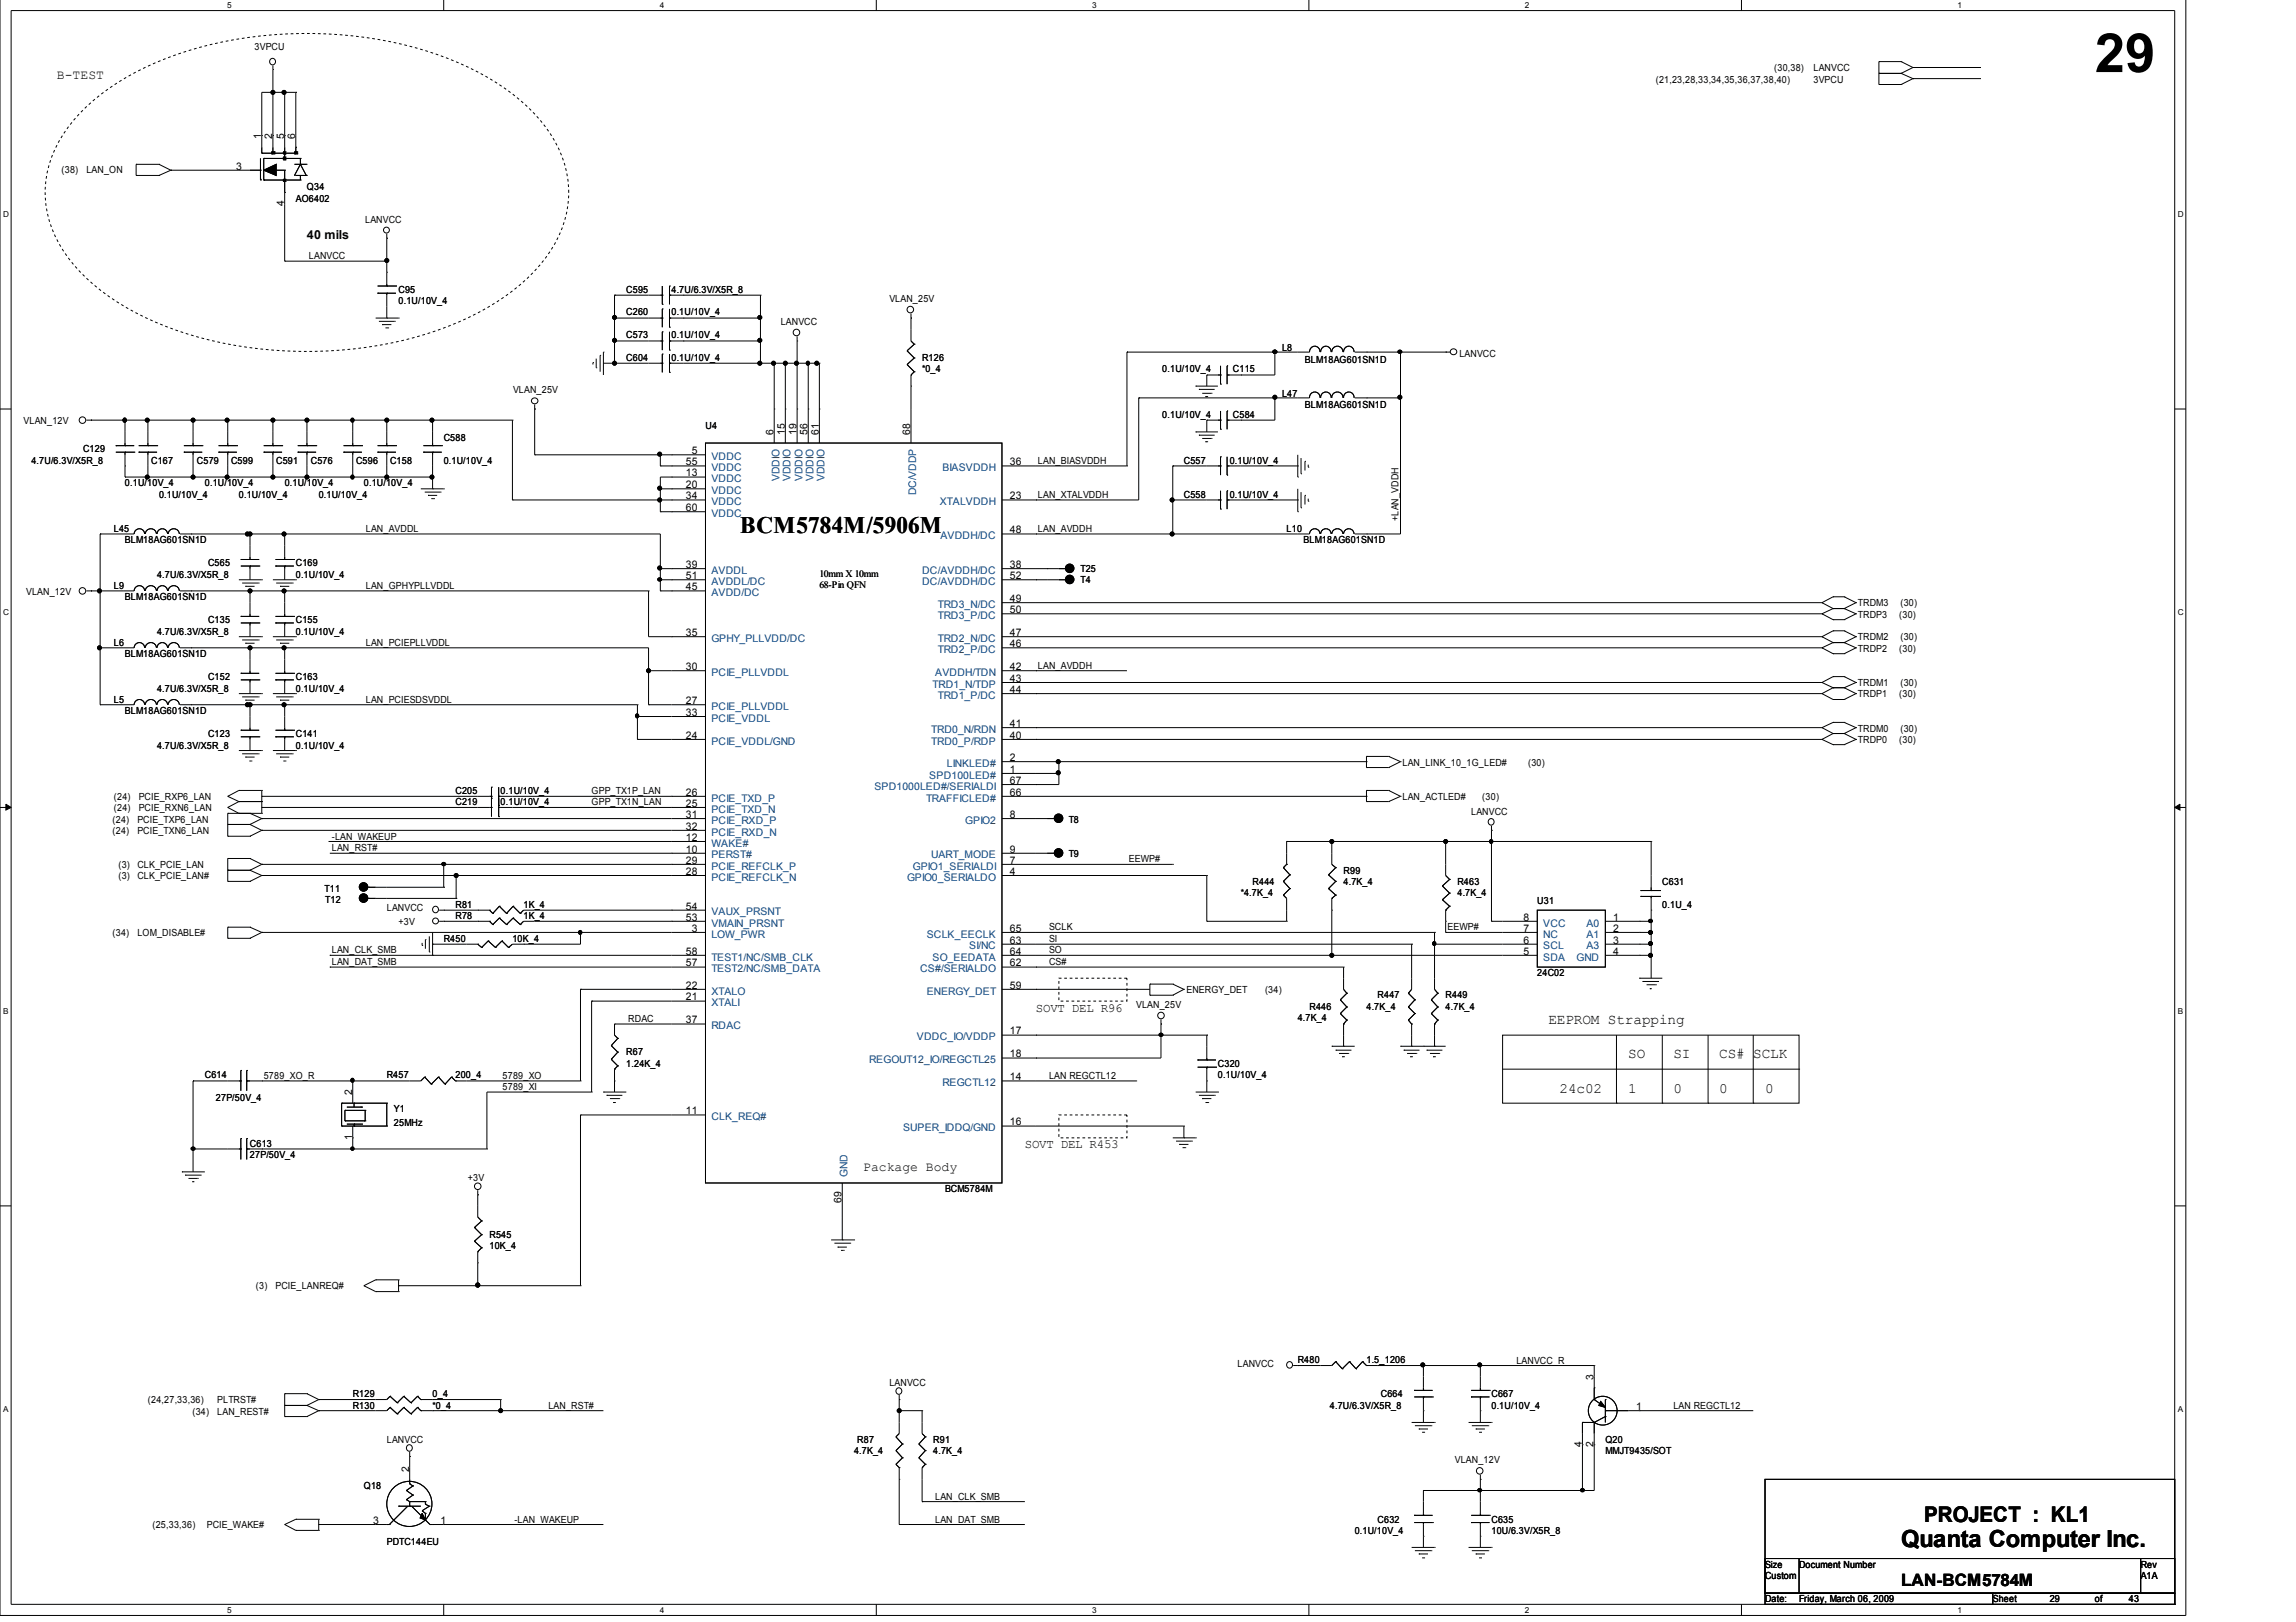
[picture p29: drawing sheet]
<svg xmlns="http://www.w3.org/2000/svg" width="297mm" height="210mm" viewBox="0 0 297 210" stroke-linecap="round" stroke-linejoin="round" font-family="sans-serif">
<defs><g id="words">
<text font-size="7" x="271" y="9.3">29</text>
<g font-size="3">
<text x="95.8" y="69">BCM5784M/5906M</text>
<text x="246" y="200.2">Quanta Computer Inc.</text>
</g>
<text font-size="2.8" x="248.9" y="196.9">PROJECT : KL1</text>
<text font-size="2.2" x="246" y="205.2">LAN-BCM5784M</text>
<g font-size="1.9">
<text x="200.3" y="132.5">EEPROM Strapping</text>
<text x="210.7" y="136.9">SO</text>
<text x="216.5" y="136.9">SI</text>
<text x="222.4" y="136.9">CS#</text>
<text x="226.8" y="136.9">SCLK</text>
<text x="201.8" y="141.4">24c02</text>
<text x="210.7" y="141.4">1</text>
<text x="216.5" y="141.4">0</text>
<text x="222.4" y="141.4">0</text>
<text x="228.3" y="141.4">0</text>
</g>
<g font-size="1.7">
<text x="7.4" y="10.2">B-TEST</text>
<text x="111.7" y="151.6">Package Body</text>
</g>
<g font-size="1.6">
<text x="39.7" y="30.9">40 mils</text>
<text x="134" y="130.9">SOVT DEL R96</text>
<text x="132.6" y="148.6">SOVT DEL R453</text>
</g>
<g font-size="1.4">
<text x="30.6" y="21.9">3</text>
<text x="33.8" y="18" transform="rotate(-90 33.8 18)">1</text>
<text x="35.2" y="18" transform="rotate(-90 35.2 18)">2</text>
<text x="36.7" y="18" transform="rotate(-90 36.7 18)">5</text>
<text x="38.2" y="18" transform="rotate(-90 38.2 18)">6</text>
<text x="36.7" y="26.7" transform="rotate(-90 36.7 26.7)">4</text>
<text x="89.5" y="58.8">5</text>
<text x="100.1" y="56.3" transform="rotate(-90 100.1 56.3)">6</text>
<text x="101.5" y="56.3" transform="rotate(-90 101.5 56.3)">15</text>
<text x="103" y="56.3" transform="rotate(-90 103 56.3)">19</text>
<text x="104.5" y="56.3" transform="rotate(-90 104.5 56.3)">56</text>
<text x="105.9" y="56.3" transform="rotate(-90 105.9 56.3)">61</text>
<text x="117.8" y="56.3" transform="rotate(-90 117.8 56.3)">68</text>
<text x="88.7" y="61.7">13</text>
<text x="88.7" y="63.2">20</text>
<text x="88.7" y="64.6">34</text>
<text x="88.7" y="60.2">55</text>
<text x="130.6" y="60.2">36</text>
<text x="130.6" y="64.6">23</text>
<text x="88.7" y="66.1">60</text>
<text x="130.6" y="69">48</text>
<text x="88.7" y="73.5">39</text>
<text x="88.7" y="74.9">51</text>
<text x="88.7" y="76.4">45</text>
<text x="130.6" y="73.5">38</text>
<text x="130.6" y="74.9">52</text>
<text x="130.6" y="77.9">49</text>
<text x="88.7" y="82.3">35</text>
<text x="130.6" y="83.7">46</text>
<text x="130.6" y="79.3">50</text>
<text x="130.6" y="82.3">47</text>
<text x="88.7" y="86.7">30</text>
<text x="130.6" y="89.7">44</text>
<text x="130.6" y="86.7">42</text>
<text x="130.6" y="88.2">43</text>
<text x="88.7" y="91.1">27</text>
<text x="88.7" y="92.6">33</text>
<text x="88.7" y="95.6">24</text>
<text x="130.6" y="94.1">41</text>
<text x="130.6" y="95.6">40</text>
<text x="130.6" y="98.5">2</text>
<text x="130.6" y="100">1</text>
<text x="130.6" y="101.4">67</text>
<text x="88.7" y="103">26</text>
<text x="88.7" y="104.4">25</text>
<text x="88.7" y="105.8">31</text>
<text x="88.7" y="107.4">32</text>
<text x="130.6" y="103">66</text>
<text x="130.6" y="105.8">8</text>
<text x="88.7" y="108.8">12</text>
<text x="88.7" y="110.3">10</text>
<text x="88.7" y="111.8">29</text>
<text x="88.7" y="113.2">28</text>
<text x="130.6" y="110.3">9</text>
<text x="130.6" y="111.8">7</text>
<text x="130.6" y="113.2">4</text>
<text x="88.7" y="117.7">54</text>
<text x="88.7" y="119.1">53</text>
<text x="197.1" y="119.1">8</text>
<text x="208.7" y="119.1">1</text>
<text x="88.7" y="123.5">58</text>
<text x="88.7" y="125.1">57</text>
<text x="89.5" y="120.6">3</text>
<text x="130.6" y="120.6">65</text>
<text x="130.6" y="122.1">63</text>
<text x="130.6" y="123.5">64</text>
<text x="130.6" y="125.1">62</text>
<text x="197.1" y="123.5">5</text>
<text x="197.1" y="122.1">6</text>
<text x="197.1" y="120.6">7</text>
<text x="208.7" y="120.6">2</text>
<text x="208.7" y="122.1">3</text>
<text x="208.7" y="123.5">4</text>
<text x="88.7" y="127.9">22</text>
<text x="88.7" y="129.5">21</text>
<text x="130.6" y="127.9">59</text>
<text x="88.7" y="132.4">37</text>
<text x="130.6" y="136.8">18</text>
<text x="130.6" y="133.9">17</text>
<text x="45.6" y="141.7" transform="rotate(-90 45.6 141.7)">2</text>
<text x="130.6" y="139.8">14</text>
<text x="45.6" y="147.5" transform="rotate(-90 45.6 147.5)">1</text>
<text x="88.7" y="144.2">11</text>
<text x="130.6" y="145.6">16</text>
<text x="108.9" y="155.6" transform="rotate(-90 108.9 155.6)">69</text>
<text x="206.2" y="178.6" transform="rotate(-90 206.2 178.6)">3</text>
<text x="211.7" y="182.5">1</text>
<text x="52.9" y="190.4" transform="rotate(-90 52.9 190.4)">2</text>
<text x="204.6" y="187.3" transform="rotate(-90 204.6 187.3)">4</text>
<text x="206.2" y="187.3" transform="rotate(-90 206.2 187.3)">2</text>
<text x="48.3" y="197.2">3</text>
<text x="57" y="197.2">1</text>
</g>
<g font-size="1.4" fill="#004080">
<text x="92" y="59.5">VDDC</text>
<text x="92" y="62.4">VDDC</text>
<text x="92" y="63.9">VDDC</text>
<text x="92" y="65.4">VDDC</text>
<text x="92" y="61">VDDC</text>
<text x="100.8" y="62.2" transform="rotate(-90 100.8 62.2)">VDDIO</text>
<text x="102.3" y="62.2" transform="rotate(-90 102.3 62.2)">VDDIO</text>
<text x="103.8" y="62.2" transform="rotate(-90 103.8 62.2)">VDDIO</text>
<text x="105.2" y="62.2" transform="rotate(-90 105.2 62.2)">VDDIO</text>
<text x="106.7" y="62.2" transform="rotate(-90 106.7 62.2)">VDDIO</text>
<text x="118.5" y="64" transform="rotate(-90 118.5 64)">DC/VDDP</text>
<text x="121.6" y="65.4">XTALVDDH</text>
<text x="121.9" y="61">BIASVDDH</text>
<text x="92" y="66.9">VDDC</text>
<text x="121.7" y="69.8">AVDDH/DC</text>
<text x="92" y="74.3">AVDDL</text>
<text x="92" y="75.7">AVDDL/DC</text>
<text x="92" y="77.1">AVDD/DC</text>
<text x="119.3" y="74.3">DC/AVDDH/DC</text>
<text x="119.3" y="75.7">DC/AVDDH/DC</text>
<text x="92" y="83.1">GPHY_PLLVDD/DC</text>
<text x="121.3" y="78.7">TRD3_N/DC</text>
<text x="121.3" y="80.1">TRD3_P/DC</text>
<text x="121.3" y="83.1">TRD2_N/DC</text>
<text x="92" y="87.5">PCIE_PLLVDDL</text>
<text x="120.6" y="89">TRD1_N/TDP</text>
<text x="121" y="87.5">AVDDH/TDN</text>
<text x="121.3" y="84.5">TRD2_P/DC</text>
<text x="92" y="91.9">PCIE_PLLVDDL</text>
<text x="92" y="93.4">PCIE_VDDL</text>
<text x="120.5" y="94.8">TRD0_N/RDN</text>
<text x="121.3" y="90.4">TRD1_P/DC</text>
<text x="92" y="96.4">PCIE_VDDL/GND</text>
<text x="120.2" y="100.8">SPD100LED#</text>
<text x="120.5" y="96.4">TRD0_P/RDP</text>
<text x="122.5" y="99.2">LINKLED#</text>
<text x="92" y="103.7">PCIE_TXD_P</text>
<text x="92" y="105.2">PCIE_TXD_N</text>
<text x="92" y="106.6">PCIE_RXD_P</text>
<text x="113.1" y="102.2">SPD1000LED#/SERIALDI</text>
<text x="119.8" y="103.7">TRAFFICLED#</text>
<text x="124.9" y="106.6">GPIO2</text>
<text x="92" y="108.1">PCIE_RXD_N</text>
<text x="92" y="109.6">WAKE#</text>
<text x="92" y="111.1">PERST#</text>
<text x="92" y="112.5">PCIE_REFCLK_P</text>
<text x="92" y="114">PCIE_REFCLK_N</text>
<text x="117.3" y="114">GPIO0_SERIALDO</text>
<text x="118.1" y="112.5">GPIO1_SERIALDI</text>
<text x="120.5" y="111.1">UART_MODE</text>
<text x="92" y="118.5">VAUX_PRSNT</text>
<text x="92" y="119.9">VMAIN_PRSNT</text>
<text x="199.6" y="119.9">VCC</text>
<text x="205.2" y="119.9">A0</text>
<text x="92" y="121.3">LOW_PWR</text>
<text x="92" y="124.3">TEST1/NC/SMB_CLK</text>
<text x="92" y="125.8">TEST2/NC/SMB_DATA</text>
<text x="119" y="125.8">CS#/SERIALDO</text>
<text x="119.9" y="121.3">SCLK_EECLK</text>
<text x="120.6" y="124.3">SO_EEDATA</text>
<text x="125.4" y="122.9">SI/NC</text>
<text x="199.6" y="124.3">SDA</text>
<text x="199.6" y="122.9">SCL</text>
<text x="199.6" y="121.3">NC</text>
<text x="204" y="124.3">GND</text>
<text x="205.2" y="121.3">A1</text>
<text x="205.2" y="122.9">A3</text>
<text x="92" y="128.7">XTALO</text>
<text x="92" y="130.2">XTALI</text>
<text x="119.9" y="128.7">ENERGY_DET</text>
<text x="92" y="133.2">RDAC</text>
<text x="112.4" y="137.6">REGOUT12_IO/REGCTL25</text>
<text x="118.6" y="134.6">VDDC_IO/VDDP</text>
<text x="121.9" y="140.6">REGCTL12</text>
<text x="92" y="145">CLK_REQ#</text>
<text x="116.8" y="146.4">SUPER_IDDQ/GND</text>
<text x="109.6" y="152.3" transform="rotate(-90 109.6 152.3)">GND</text>
</g>
<g font-size="1.3">
<text x="32.9" y="6.5">3VPCU</text>
<text x="214.2" y="10.7">(21,23,28,33,34,35,36,37,38,40)</text>
<text x="229.5" y="9.2">(30,38)</text>
<text x="234.6" y="10.7">3VPCU</text>
<text x="234.6" y="9.2">LANVCC</text>
<text x="8" y="22.5">(38)</text>
<text x="11.2" y="22.5">LAN_ON</text>
<text x="38.3" y="26.1">AO6402</text>
<text x="39.7" y="24.7">Q34</text>
<text x="47.2" y="28.8">LANVCC</text>
<text x="40" y="33.5">LANVCC</text>
<text x="51.6" y="37.9">C95</text>
<text x="51.6" y="39.4">0.1U/10V_4</text>
<text x="81" y="40.8">C260</text>
<text x="81" y="37.9">C595</text>
<text x="86.9" y="40.8">0.1U/10V_4</text>
<text x="86.9" y="37.9">4.7U/6.3V/X5R_8</text>
<text x="115.1" y="39.1">VLAN_25V</text>
<text x="81" y="46.8">C604</text>
<text x="81" y="43.8">C573</text>
<text x="86.9" y="46.8">0.1U/10V_4</text>
<text x="86.9" y="43.8">0.1U/10V_4</text>
<text x="101" y="42">LANVCC</text>
<text x="119.3" y="46.8">R126</text>
<text x="165.9" y="45.4">L8</text>
<text x="168.8" y="46.9">BLM18AG601SN1D</text>
<text x="188.8" y="46.2">LANVCC</text>
<text x="66.4" y="50.9">VLAN_25V</text>
<text x="119.3" y="48.2">*0_4</text>
<text x="150.4" y="48.2">0.1U/10V_4</text>
<text x="159.5" y="48.2">C115</text>
<text x="165.9" y="51.3">L47</text>
<text x="168.8" y="52.8">BLM18AG601SN1D</text>
<text x="3" y="54.9">VLAN_12V</text>
<text x="10.8" y="58.5">C129</text>
<text x="57.4" y="57.1">C588</text>
<text x="91.3" y="55.6">U4</text>
<text x="150.4" y="54.1">0.1U/10V_4</text>
<text x="159.5" y="54.1">C584</text>
<text x="4.1" y="60">4.7U/6.3V/X5R_8</text>
<text x="16.2" y="62.9">0.1U/10V_4</text>
<text x="19.6" y="60">C167</text>
<text x="20.6" y="64.4">0.1U/10V_4</text>
<text x="25.5" y="60">C579</text>
<text x="26.5" y="62.9">0.1U/10V_4</text>
<text x="29.9" y="60">C599</text>
<text x="30.9" y="64.4">0.1U/10V_4</text>
<text x="35.7" y="60">C591</text>
<text x="36.8" y="62.9">0.1U/10V_4</text>
<text x="40.2" y="60">C576</text>
<text x="41.2" y="64.4">0.1U/10V_4</text>
<text x="46.1" y="60">C596</text>
<text x="47.1" y="62.9">0.1U/10V_4</text>
<text x="50.5" y="60">C158</text>
<text x="57.4" y="60">0.1U/10V_4</text>
<text x="134.3" y="60">LAN_BIASVDDH</text>
<text x="134.3" y="64.4">LAN_XTALVDDH</text>
<text x="153.2" y="60">C557</text>
<text x="153.2" y="64.4">C558</text>
<text x="159.1" y="60">0.1U/10V_4</text>
<text x="159.1" y="64.4">0.1U/10V_4</text>
<text x="14.7" y="68.8">L45</text>
<text x="16.2" y="70.3">BLM18AG601SN1D</text>
<text x="47.3" y="68.8">LAN_AVDDL</text>
<text x="134.3" y="68.8">LAN_AVDDH</text>
<text x="166.5" y="68.8">L10</text>
<text x="168.7" y="70.3">BLM18AG601SN1D</text>
<text x="180.9" y="67.4" transform="rotate(-90 180.9 67.4)">+LAN_VDDH</text>
<text x="3.4" y="77.1">VLAN_12V</text>
<text x="14.7" y="76.2">L9</text>
<text x="16.2" y="77.7">BLM18AG601SN1D</text>
<text x="20.3" y="74.8">4.7U/6.3V/X5R_8</text>
<text x="26.9" y="73.3">C565</text>
<text x="38.3" y="73.3">C169</text>
<text x="38.3" y="74.8">0.1U/10V_4</text>
<text x="47.3" y="76.2">LAN_GPHYPLLVDDL</text>
<text x="106" y="74.7">10mm X 10mm</text>
<text x="106" y="76.1">68-Pin QFN</text>
<text x="139.8" y="75.5">T4</text>
<text x="139.8" y="74">T25</text>
<text x="14.7" y="83.6">L6</text>
<text x="20.3" y="82.1">4.7U/6.3V/X5R_8</text>
<text x="26.9" y="80.6">C135</text>
<text x="38.3" y="80.6">C155</text>
<text x="38.3" y="82.1">0.1U/10V_4</text>
<text x="47.3" y="83.6">LAN_PCIEPLLVDDL</text>
<text x="240.4" y="82.8">TRDM2</text>
<text x="240.4" y="79.9">TRDP3</text>
<text x="240.4" y="78.4">TRDM3</text>
<text x="245.7" y="79.9">(30)</text>
<text x="245.9" y="82.8">(30)</text>
<text x="245.9" y="78.4">(30)</text>
<text x="16.2" y="85">BLM18AG601SN1D</text>
<text x="20.3" y="89.5">4.7U/6.3V/X5R_8</text>
<text x="26.9" y="88">C152</text>
<text x="38.3" y="88">C163</text>
<text x="38.3" y="89.5">0.1U/10V_4</text>
<text x="134.3" y="86.5">LAN_AVDDH</text>
<text x="240.4" y="88.7">TRDM1</text>
<text x="240.4" y="84.3">TRDP2</text>
<text x="245.7" y="84.3">(30)</text>
<text x="245.9" y="88.7">(30)</text>
<text x="14.7" y="90.9">L5</text>
<text x="16.2" y="92.4">BLM18AG601SN1D</text>
<text x="26.9" y="95.3">C123</text>
<text x="38.3" y="95.3">C141</text>
<text x="47.3" y="90.9">LAN_PCIESDSVDDL</text>
<text x="240.4" y="90.2">TRDP1</text>
<text x="240.4" y="94.7">TRDM0</text>
<text x="245.7" y="90.2">(30)</text>
<text x="245.9" y="94.7">(30)</text>
<text x="20.3" y="96.9">4.7U/6.3V/X5R_8</text>
<text x="38.3" y="96.9">0.1U/10V_4</text>
<text x="181.4" y="99.1">LAN_LINK_10_1G_LED#</text>
<text x="197.7" y="99.1">(30)</text>
<text x="240.4" y="96.1">TRDP0</text>
<text x="245.7" y="96.1">(30)</text>
<text x="14.6" y="106.4">(24)</text>
<text x="14.6" y="107.9">(24)</text>
<text x="14.7" y="104.9">(24)</text>
<text x="14.7" y="103.5">(24)</text>
<text x="17.8" y="106.4">PCIE_TXP6_LAN</text>
<text x="17.8" y="107.9">PCIE_TXN6_LAN</text>
<text x="17.9" y="104.9">PCIE_RXN6_LAN</text>
<text x="17.9" y="103.5">PCIE_RXP6_LAN</text>
<text x="58.9" y="102.7">C205</text>
<text x="58.9" y="104.2">C219</text>
<text x="64.8" y="102.7">0.1U/10V_4</text>
<text x="64.8" y="104.2">0.1U/10V_4</text>
<text x="76.5" y="104.2">GPP_TX1N_LAN</text>
<text x="76.5" y="102.8">GPP_TX1P_LAN</text>
<text x="138.3" y="106.4">T8</text>
<text x="181.4" y="103.5">LAN_ACTLED#</text>
<text x="190.3" y="105.4">LANVCC</text>
<text x="191.8" y="103.5">(30)</text>
<text x="15.3" y="112.3">(3)</text>
<text x="15.3" y="113.8">(3)</text>
<text x="17.8" y="112.3">CLK_PCIE_LAN</text>
<text x="17.8" y="113.8">CLK_PCIE_LAN#</text>
<text x="42.9" y="108.6">-LAN_WAKEUP</text>
<text x="42.9" y="110.2">LAN_RST#</text>
<text x="138.3" y="110.8">T9</text>
<text x="146" y="111.6">EEWP#</text>
<text x="173.8" y="113">R99</text>
<text x="42" y="115.4">T11</text>
<text x="42.1" y="116.9">T12</text>
<text x="50" y="117.9">LANVCC</text>
<text x="51.6" y="119.6">+3V</text>
<text x="58.9" y="119">R78</text>
<text x="58.9" y="117.4">R81</text>
<text x="67.7" y="119">1K_4</text>
<text x="67.7" y="117.4">1K_4</text>
<text x="160.5" y="116">*4.7K_4</text>
<text x="162.1" y="114.5">R444</text>
<text x="173.8" y="114.5">4.7K_4</text>
<text x="188.6" y="114.5">R463</text>
<text x="188.6" y="116">4.7K_4</text>
<text x="198.9" y="117">U31</text>
<text x="215.1" y="114.5">C631</text>
<text x="215.1" y="117.4">0.1U_4</text>
<text x="14.6" y="121.2">(34)</text>
<text x="17.8" y="121.2">LOM_DISABLE#</text>
<text x="42.9" y="124.9">LAN_DAT_SMB</text>
<text x="42.9" y="123.4">LAN_CLK_SMB</text>
<text x="57.4" y="121.8">R450</text>
<text x="66.3" y="121.8">10K_4</text>
<text x="135.7" y="120.4">SCLK</text>
<text x="135.7" y="121.9">SI</text>
<text x="135.7" y="123.4">SO</text>
<text x="135.7" y="124.9">CS#</text>
<text x="187.3" y="120.4">EEWP#</text>
<text x="147" y="130.4">VLAN_25V</text>
<text x="153.5" y="128.5">ENERGY_DET</text>
<text x="163.7" y="128.5">(34)</text>
<text x="169.4" y="130.7">R446</text>
<text x="176.8" y="130.7">4.7K_4</text>
<text x="178.2" y="129.2">R447</text>
<text x="187" y="129.2">R449</text>
<text x="187" y="130.7">4.7K_4</text>
<text x="198.9" y="126.3">24C02</text>
<text x="81" y="136.6">R67</text>
<text x="81.3" y="132.3">RDAC</text>
<text x="167.9" y="132.2">4.7K_4</text>
<text x="26.5" y="139.5">C614</text>
<text x="27.9" y="142.5">27P/50V_4</text>
<text x="34.1" y="139.6">5789_XO_R</text>
<text x="50" y="139.5">R457</text>
<text x="51" y="143.9">Y1</text>
<text x="58.9" y="139.5">200_4</text>
<text x="65" y="139.6">5789_XO</text>
<text x="65" y="141.1">5789_XI</text>
<text x="81" y="138.1">1.24K_4</text>
<text x="135.7" y="139.6">LAN REGCTL12</text>
<text x="157.6" y="138.1">C320</text>
<text x="157.6" y="139.5">0.1U/10V_4</text>
<text x="32.3" y="148.4">C613</text>
<text x="32.3" y="149.9">27P/50V_4</text>
<text x="51" y="145.7">25MHz</text>
<text x="60.5" y="152.8">+3V</text>
<text x="122.3" y="154.3">BCM5784M</text>
<text x="63.3" y="160.2">R545</text>
<text x="63.3" y="161.6">10K_4</text>
<text x="33.1" y="166.8">(3)</text>
<text x="35.6" y="166.8">PCIE_LANREQ#</text>
<text x="115.1" y="179.3">LANVCC</text>
<text x="160.1" y="177">LANVCC</text>
<text x="167.9" y="176.4">R480</text>
<text x="176.8" y="176.4">1.5_1206</text>
<text x="196.2" y="176.5">LANVCC_R</text>
<text x="19.1" y="181.5">(24,27,33,36)</text>
<text x="24.9" y="183.1">(34)</text>
<text x="28.1" y="181.5">PLTRST#</text>
<text x="28.1" y="183.1">LAN_REST#</text>
<text x="45.6" y="182.3">R130</text>
<text x="45.6" y="180.8">R129</text>
<text x="56" y="182.3">*0_4</text>
<text x="56" y="180.8">0_4</text>
<text x="71" y="182.3">LAN_RST#</text>
<text x="172" y="182.3">4.7U/6.3V/X5R_8</text>
<text x="178.6" y="180.8">C664</text>
<text x="193" y="180.8">C667</text>
<text x="193" y="182.3">0.1U/10V_4</text>
<text x="216.5" y="182.3">LAN REGCTL12</text>
<text x="50" y="186.7">LANVCC</text>
<text x="110.5" y="188.1">4.7K_4</text>
<text x="110.9" y="186.7">R87</text>
<text x="120.7" y="186.7">R91</text>
<text x="120.7" y="188.1">4.7K_4</text>
<text x="188.2" y="189.3">VLAN_12V</text>
<text x="207.7" y="186.7">Q20</text>
<text x="207.7" y="188.1">MMJT9435/SOT</text>
<text x="19.7" y="197.8">(25,33,36)</text>
<text x="26.8" y="197.8">PCIE_WAKE#</text>
<text x="47.1" y="192.6">Q18</text>
<text x="66.5" y="197">-LAN_WAKEUP</text>
<text x="121" y="194.1">LAN_CLK_SMB</text>
<text x="121" y="197">LAN_DAT_SMB</text>
<text x="178.2" y="197">C632</text>
<text x="193" y="197">C635</text>
<text x="50" y="200">PDTC144EU</text>
<text x="175.3" y="198.5">0.1U/10V_4</text>
<text x="193" y="198.5">10U/6.3V/X5R_8</text>
<text x="228.3" y="202.9">Size</text>
<text x="232.7" y="202.9">Document Number</text>
<text x="276.9" y="202.9">Rev</text>
<text x="228.3" y="207.4">Date:</text>
<text x="228.3" y="204.4">Custom</text>
<text x="232.7" y="207.4">Friday, March 06, 2009</text>
<text x="257.8" y="207.4">Sheet</text>
<text x="265.2" y="207.4">29</text>
<text x="271" y="207.4">of</text>
<text x="275.4" y="207.4">43</text>
<text x="276.9" y="204.4">A1A</text>
</g>
<g font-size="1.1">
<text x="29.4" y="1">5</text>
<text x="85.3" y="1">4</text>
<text x="141.3" y="1">3</text>
<text x="197.3" y="1">2</text>
<text x="253.2" y="1">1</text>
<text x=".4" y="28">D</text>
<text x="281.8" y="28">D</text>
<text x=".4" y="79.6">C</text>
<text x="281.8" y="79.6">C</text>
<text x=".4" y="131.2">B</text>
<text x="281.8" y="131.2">B</text>
<text x=".4" y="182.7">A</text>
<text x="281.8" y="182.7">A</text>
<text x="29.4" y="208.7">5</text>
<text x="85.3" y="208.7">4</text>
<text x="141.3" y="208.7">3</text>
<text x="197.3" y="208.7">2</text>
<text x="253.2" y="208.7">1</text>
</g>
</g></defs>
<path d="M0 -.1v209.2h282.8v-209.2M1.4 1.4h279.9v206.2h-279.9z" fill="none" stroke="#000" stroke-width=".13"/>
<g fill="#fff">
<path d="M29.4 .1h.4v1.1h-.4z"/>
<path d="M29.4 207.8h.4v1.1h-.4z"/>
</g>
<path d="M57.4 -.1v1.5M57.4 207.6v1.5" fill="none" stroke="#000" stroke-width=".13"/>
<g fill="#fff">
<path d="M85.3 .1h.5v1.1h-.5z"/>
<path d="M85.3 207.8h.5v1.1h-.5z"/>
</g>
<path d="M113.4 -.1v1.5M113.4 207.6v1.5" fill="none" stroke="#000" stroke-width=".13"/>
<g fill="#fff">
<path d="M141.3 .1h.4v1.1h-.4z"/>
<path d="M141.3 207.8h.4v1.1h-.4z"/>
</g>
<path d="M169.3 -.1v1.5M169.3 207.6v1.5" fill="none" stroke="#000" stroke-width=".13"/>
<g fill="#fff">
<path d="M197.3 .1h.4v1.1h-.4z"/>
<path d="M197.3 207.8h.4v1.1h-.4z"/>
</g>
<path d="M225.3 -.1v1.5M225.3 207.6v1.5" fill="none" stroke="#000" stroke-width=".13"/>
<g fill="#fff">
<path d="M253.2 .1h.5v1.1h-.5z"/>
<path d="M253.2 207.8h.5v1.1h-.5z"/>
<path d="M.4 27.1h.5v1.1h-.5z"/>
<path d="M281.8 27.1h.5v1.1h-.5z"/>
<path d="M.4 78.7h.5v1.1h-.5z"/>
<path d="M281.8 78.7h.5v1.1h-.5z"/>
</g>
<path d="M0 52.9h1.4M281.3 52.9h1.5" fill="none" stroke="#000" stroke-width=".13"/>
<g fill="#fff">
<path d="M.4 130.2h.5v1.1h-.5z"/>
<path d="M281.8 130.2h.5v1.1h-.5z"/>
</g>
<path d="M0 104.5h1.4M281.3 104.5h1.5" fill="none" stroke="#000" stroke-width=".13"/>
<path d="M.8 104.1l.6 .4-.6 .3zM281.3 104.5l.7-.4v.7z" fill="#000" stroke="#000" stroke-width=".13"/>
<g fill="#fff">
<path d="M.4 181.8h.6v1.1h-.6z"/>
<path d="M281.8 181.8h.6v1.1h-.6z"/>
</g>
<g fill="none" stroke="#000" stroke-width=".13">
<path d="M33.9 17.5h.1M33.9 19.8h.1M33.9 19.8h4.4M35.1 19.7h.1M35.1 19.9h.1M35.1 19.7h.4M35.1 19.9h.4M35.1 19.7v.2M35.3 17.5h.1M35.3 12h.1M35.3 9h.1M35.3 19.8h.1"/>
<path d="M35.3 8.5v11.3M35.5 19.8h.1M35.5 19.7h.1M35.5 19.9h.1M35.5 19.7v.2M36.7 19.7h.1M36.7 19.9h.1M36.7 19.7h.2M36.7 19.9h.2M36.7 19.7v.2M36.8 17.5h.1M36.8 12h.1"/>
<path d="M36.8 19.8h.1M36.8 19.9h.1M36.8 12v8.5M36.9 19.9h.1M36.9 19.7h.1M36.9 19.7v.2M38.1 19.9h.1M38.1 19.7h.1M38.1 19.7h.3M38.1 19.9h.3M38.1 19.7v.2M38.3 12h.1"/>
<path d="M38.3 19.7h.1M38.3 19.8h.1M38.3 19.1h.1M38.3 12v7.8M38.3 12h-4.4v7.8M38.4 19.7h.1M38.4 19.8h.1M38.4 19.9h.1M38.4 19.7v.2M243.1 9.5h.1M243.1 10.9h.1M243.1 8h.1"/>
<path d="M243.1 9.5h2.9M243.1 8v2.9M243.1 10.9h2.9M243.1 8h2.9M246 9.5h.1M246 10.9h.1M246 8h.1M246 9.5l1.5 .7M246 8l1.5 .7M247.5 10.2h.1M247.5 8.7h.1M247.5 10.2h8.8"/>
<path d="M247.5 8.7h8.8M247.5 10.2l-1.5 .7M247.5 8.7l-1.5 .8M17.6 22.7h.1M17.6 21.3h.1M17.6 21.3h3M17.6 22.7h3M17.6 21.3v1.4M20.6 21.3h.1M20.6 22.7h.1M20.6 21.3l1.5 .7M22.1 22h.1"/>
<path d="M22.1 22h11.6M22.1 22l-1.5 .7M33.7 22h.1M33.7 23.2h.1M33.7 23.3h.1M33.7 20.5v2.8M34.1 20.5h.1M34.1 23.3h.1M34.1 20.5v2.8M34.1 20.5h4.8M34.1 23.3h4.8M35.7 22h1.1"/>
<path d="M36.7 20.3h.1M36.7 20.7h.1M36.7 23.2h.1M36.7 23.5h.1M36.7 20.3v.4M36.7 23.2v.3M36.7 20.7h.2M36.7 20.3h.2M36.7 23.2h.2M36.7 23.5h.2M36.8 33.8h.1M36.8 22h.1"/>
<path d="M36.8 20.5h.1M36.8 20.7h.1M36.8 23.2h.1M36.8 24.9h.1M36.8 22v11.8M36.8 33.8h13.2M36.9 20.7h.1M36.9 20.3h.1M36.9 23.5h.1M36.9 23.2h.1M36.9 20.3v.4M36.9 23.2v.3"/>
<path d="M38.1 22.7h.1M38.1 21.3h1.5M38.3 22.7h1.3M38.9 20.5h.1M38.9 21.3h.1M38.9 23.3h.1M38.9 20.5v.8M38.9 22.7v.6M38.9 21.3l-.8 1.4M38.9 21.3l.7 1.4M39.6 21.3h.1M39.6 22.7h.1"/>
<path d="M48.9 37.9h.1M48.9 37h2.3M48.9 37.9h2.3M50 30.8h.1M50 35.2h.1M50 33.8h.1M50 37.9h.1M50 37h.1M50 30.2v6.8M50 37.9v3.3M51.2 37h.1M79.5 38.2h.1"/>
<path d="M79.5 38.2v8.8M79.5 38.2h6.2M85.7 40h.1M85.7 38.2h.1M85.7 39.4h.1M85.7 37v2.4M85.7 40v2.3M86.6 37h.1M86.6 38.2h.1M86.6 38.2h11.8M86.6 37v2.4M86.6 40v2.3"/>
<path d="M88.4 38.2h.1M98.4 38.2h.1M98.4 38.2v8.8M11.2 54.4h55.1M11.8 54.4h.1M15 57.7h.1M15 57.7h2.4M15 58.5h2.4M16.2 54.4h.1M16.2 57.7h.1M16.2 58.5h.1M16.2 54.4v3.3"/>
<path d="M16.2 58.5v3.2M17.4 58.5h.1M17.9 58.5h.1M17.9 57.7h2.4M17.9 58.5h2.4M19.1 54.4h.1M19.1 58.5h.1M19.1 57.7h.1M19.1 54.4v3.3M19.1 58.5v3.2M20.3 57.7h.1M23.8 58.5h.1"/>
<path d="M23.8 57.7h2.4M23.8 58.5h2.4M25 54.4h.1M25 58.5h.1M25 57.7h.1M25 54.4v3.3M25 58.5v3.2M26.2 57.7h.1M28.3 58.5h.1M28.3 57.7h2.3M28.3 58.5h2.3M29.5 54.4h.1"/>
<path d="M29.5 58.5h.1M29.5 57.7h.1M29.5 54.4v3.3M29.5 58.5v3.2M30.6 57.7h.1M34.1 58.5h.1M34.1 57.7h2.4M34.1 58.5h2.4M35.3 54.4h.1M35.3 58.5h.1M35.3 57.7h.1M35.3 54.4v3.3"/>
<path d="M35.3 58.5v3.2M36.5 57.7h.1M38.5 58.5h.1M38.5 57.7h2.4M38.5 58.5h2.4M39.7 54.4h.1M39.7 58.5h.1M39.7 57.7h.1M39.7 54.4v3.3M39.7 58.5v3.2M40.9 57.7h.1M44.4 58.5h.1"/>
<path d="M44.4 57.7h2.4M44.4 58.5h2.4M45.6 54.4h.1M45.6 58.5h.1M45.6 57.7h.1M45.6 54.4v3.3M45.6 58.5v3.2M46.8 57.7h.1M48.6 41.2h3M48.9 58.5h.1M48.9 57.7h2.3M48.9 58.5h2.3"/>
<path d="M49 41.6h2.1M49.4 42h.1M49.4 42h1.2M49.9 42.4h.3M50 54.4h.1M50 41.2h.1M50 58.5h.1M50 57.7h.1M50 54.4v3.3M50 58.5v3.2M50.2 42.4h.1M51.1 41.6h.1"/>
<path d="M51.2 57.7h.1M51.6 41.2h.1M54.8 58.5h.1M54.8 57.7h2.3M54.8 58.5h2.3M56 54.4h.1M56 58.5h.1M56 57.7h.1M56 54.4v3.3M56 58.5v4.8M57.1 57.7h.1M66.3 54.4h.1"/>
<path d="M66.3 54.4v10.3M69.2 58.9h.1M69.2 52.9h.1M69.2 58.9h22.1M69.2 52.3v6.6M76.7 46.9h.1M76.7 46.9v.3M77.1 47.6h.1M77.1 46.4v1.2M77.6 46h.1M77.6 46v2.1M78.1 45.6h.1"/>
<path d="M78.1 47h7.6M78.1 45.6v2.9M79.5 44.1h.1M79.5 47h.1M79.5 41.2h.1M79.5 41.2h6.2M79.5 44.1h6.2M85.4 58.9v1.4M85.7 41.2h.1M85.7 45.8h.1M85.7 47h.1M85.7 42.9h.1"/>
<path d="M85.7 44.1h.1M85.7 42.9v2.4M85.7 45.8v2.4M86.6 41.2h.1M86.6 42.3h.1M86.6 47h.1M86.6 48.2h.1M86.6 44.1h.1M86.6 45.3h.1M86.6 41.2h11.8M86.6 44.1h11.8M86.6 47h19.4"/>
<path d="M86.6 42.9v2.4M86.6 45.8v2.4M86.9 58.9h.1M88.4 41.2h.1M88.4 44.1h.1M91.3 57.3h38.3v95.8h-38.3zM98.4 41.2h.1M98.4 44.1h.1M98.4 47h.1M100.2 47h.1M100.2 52.9h.1M100.2 47v10.3"/>
<path d="M101.6 52.9h.1M101.6 47v10.3M103.1 47h.1M103.1 52.9h.1M103.1 44.1h.1M103.1 43.5v13.8M104.6 52.9h.1M104.6 47h.1M104.6 47v10.3M105.7 47h.1M105.7 46.9v.1M106 52.9h.1"/>
<path d="M106 47h.1M106 47v10.3M117.3 45.4h.1M117.3 47.2h.1M117.3 45.4l1 .9M117.3 47.2l1 .9M117.9 41.2h.1M117.9 50h.1M117.9 48.5h.1M117.9 40.6v3.5l.4 .4M117.9 48.5v8.8M118.3 44.5h.1"/>
<path d="M118.3 46.3h.1M118.3 48.1h.1M118.3 44.5l-1 .9M118.3 46.3l-1 .9M118.3 48.1l-.4 .4M145.8 45.6h.1M145.8 45.6v14.7M147.3 51.5h.1M147.3 51.5v13.2h-17.7M154.7 55.9h.1M154.7 50h.1M154.7 55.9h2.9"/>
<path d="M154.7 50h2.9M155.1 56.3h.1M155.1 50.4h.1M155.1 56.3h2M155.1 50.4h2M155.5 56.7h1.2M155.5 50.9h1.2M156 57.2h.1M156 51.3h.1M156 57.2h.3M156 51.3h.3M156.1 48.5h.1"/>
<path d="M156.1 54.4h.1M156.1 48.5v1.5M156.1 54.4v1.5M156.1 48.5h1.8M156.1 54.4h1.8M156.7 56.7h.1M156.7 50.9h.1M157.9 59.1h.1M157.9 54.4h.1M157.9 55.6h.1M157.9 48.5h.1M157.9 49.7h.1"/>
<path d="M157.9 47.3v2.4M157.9 53.2v2.4M157.9 59.1v2.4M158.7 53.2h.1M158.7 54.4h.1M158.7 47.3h.1M158.7 48.5h.1M158.7 47.3v2.4M158.7 53.2v2.4M158.7 59.1v2.4M160.5 48.5h.1M160.5 54.4h.1"/>
<path d="M164.9 51.5h.1M164.9 45.6h.1M164.9 45.6v2.9h-6.2M164.9 51.5v2.9h-6.2M167.9 58.9v2.8M168.3 59.3v2M168.8 59.7h.1M168.8 59.7v1.2M170.8 51.5a.68 .68 0 0 0-.7-.8 .68 .68 0 0 0-.7 .8h-22.1M170.8 45.6a.68 .68 0 0 0-.7-.8 .68 .68 0 0 0-.7 .8h-23.6M172.2 51.5a.68 .68 0 0 0-.7-.8 .68 .68 0 0 0-.6 .8M172.2 45.6a.68 .68 0 0 0-.7-.8 .68 .68 0 0 0-.6 .8"/>
<path d="M173.7 51.5a.72 .72 0 0 0-.7-.8 .72 .72 0 0 0-.7 .8M173.7 45.6a.72 .72 0 0 0-.7-.8 .72 .72 0 0 0-.7 .8M175.2 51.5a.68 .68 0 0 0-.7-.8 .68 .68 0 0 0-.7 .8M175.2 45.6a.68 .68 0 0 0-.7-.8 .68 .68 0 0 0-.7 .8M175.3 51.5h5.9M175.3 45.6h12.3M176.8 51.5h.1M176.8 45.6h.1M181.2 45.6h.1M181.2 51.5h.1M181.2 45.6v23.5h-5.9M187 45.6h.1"/>
<path d="M11.2 76.5h6.2a.68 .68 0 0 1 .6-.7 .68 .68 0 0 1 .7 .7M11.8 76.5h.1M13 69.1h.1M13 76.5h.1M13 69.1h4.4a.68 .68 0 0 1 .6-.7 .68 .68 0 0 1 .7 .7M13 69.1v22.1M16.2 60.3h.1M16.2 61.7h.1M16.2 61.7h39.8M18.8 76.5a.72 .72 0 0 1 .7-.7 .72 .72 0 0 1 .7 .7M18.8 69.1a.72 .72 0 0 1 .7-.7 .72 .72 0 0 1 .7 .7M19.1 61.7h.1"/>
<path d="M20.3 76.5a.68 .68 0 0 1 .7-.7 .68 .68 0 0 1 .7 .7M20.3 69.1a.68 .68 0 0 1 .7-.7 .68 .68 0 0 1 .7 .7M21.8 76.5a.72 .72 0 0 1 .7-.7 .72 .72 0 0 1 .7 .7M21.8 69.1a.72 .72 0 0 1 .7-.7 .72 .72 0 0 1 .7 .7M23.3 76.5h60.6M23.3 69.1h62.1v7.4M24.7 76.5h.1M24.7 69.1h.1M25 61.7h.1M29.5 61.7h.1M30.9 75h3M31.2 72.4h.1"/>
<path d="M31.2 79.8h.1M31.2 73.3h2.3M31.2 72.4h2.3M31.2 79.8h2.3M31.3 75.5h2.1M31.7 75.9h.1M31.7 75.9h1.2M32.1 69.1h.1M32.3 76.4h.2M32.3 69.1h.1M32.3 76.5h.1M32.3 72.4h.1"/>
<path d="M32.3 73.3h.1M32.3 79.8h.1M32.3 69.1v3.3M32.3 73.3v1.7M32.3 76.5v3.3M32.5 76.4h.1M33.4 75.5h.1M33.5 73.3h.1M33.9 75h.1M35.3 61.7h.1M35.3 75h3M35.6 73.3h.1"/>
<path d="M35.6 73.3h2.4M35.6 72.4h2.4M35.6 79.8h2.4M35.7 75.5h2.1M36.2 75.9h.1M36.2 75.9h1.2M36.7 76.4h.2M36.8 76.5h.1M36.8 69.1h.1M36.8 79.8h.1M36.8 73.3h.1M36.8 72.4h.1"/>
<path d="M36.8 69.1v3.3M36.8 73.3v1.7M36.8 76.5v3.3M36.9 76.4h.1M37.8 75.5h.1M38 79.8h.1M38 72.4h.1M38.3 75h.1M39.7 61.7h.1M45.6 61.7h.1M50 61.7h.1M54.4 63.3h3"/>
<path d="M54.9 63.7h2.1M55.4 64.1h.1M55.4 64.1h1.2M55.8 64.5h.3M56 61.7h.1M56 63.3h.1M56.1 64.5h.1M57 63.7h.1M57.4 63.3h.1M66.3 64.7h.1M66.3 64.7h25M83.9 76.5h.1"/>
<path d="M83.9 76.5v5.9h7.4M85.4 63.3h.1M85.4 64.7h.1M85.4 66.2h.1M85.4 60.3h.1M85.4 73.6h.1M85.4 75h.1M85.4 76.5h.1M85.4 76.5h5.9M85.4 60.3h5.9M85.4 63.3h5.9M85.4 66.2h5.9"/>
<path d="M85.4 73.6h5.9M85.4 75h5.9M86.9 61.7h.1M86.9 63.3h.1M86.9 64.7h.1M86.9 66.2h.1M86.9 60.3h.1M86.9 73.6h.1M86.9 75h.1M86.9 76.5h.1M91.3 61.7h-5.9v4.5M129.6 69.1h39.8a.68 .68 0 0 1 .7-.7 .68 .68 0 0 1 .7 .7"/>
<path d="M129.6 60.3h16.2M129.6 79.4h106.1M129.6 78h106.1M129.6 73.6h8.2M129.6 75h8.2M134 64.7h.1M134 75h.1M134 69.1h.1M135.5 73.6h.1M137.8 75h.1M137.8 73.6h.1M145.8 60.3h.1"/>
<path d="M151.7 69.1h.1M151.7 60.3h.1M151.7 64.7h.1M151.7 60.3h6.2M151.7 64.7h6.2M151.7 60.3v8.8M157.9 60.3h.1M157.9 65.9h.1M157.9 64.7h.1M157.9 63.5v2.4M158.7 60.3h.1M158.7 61.5h.1"/>
<path d="M158.7 64.7h.1M158.7 63.5h.1M158.7 60.3h9.2M158.7 64.7h9.2M158.7 63.5v2.4M167.9 60.3h.1M167.9 64.7h.1M167.9 61.7h.1M167.9 66.2h.1M167.9 63.3v2.9M168.3 61.3h.1M168.3 65.7h.1"/>
<path d="M168.3 63.7v2M168.8 64.1h.1M168.8 64.1v1.2M169.2 60.5h.1M169.2 64.9h.1M169.2 60.1v.4M169.2 64.5v.4M170.9 69.1a.68 .68 0 0 1 .6-.7 .68 .68 0 0 1 .7 .7M172.3 69.1a.72 .72 0 0 1 .7-.7 .72 .72 0 0 1 .7 .7M173.8 69.1a.68 .68 0 0 1 .7-.7 .68 .68 0 0 1 .7 .7M176.8 69.1h.1M235.7 79.4h.1"/>
<path d="M235.7 78h.1M235.7 79.4l1.5 .8M235.7 78l1.5 .8M237.2 78.8h.1M237.2 77.2h.1M237.2 78.8l-1.5 .6M237.2 78.8h1.4M237.2 77.2l-1.5 .8M237.2 77.2h1.4M238.6 78.8h.1M238.6 77.2h.1M238.6 78.8l1.5 .6"/>
<path d="M238.6 77.2l1.5 .8M240.1 79.4h.1M240.1 78h.1M240.1 79.4l-1.5 .8M240.1 78l-1.5 .8M13 83.8h.1M13 91.2h.1M13 83.8h4.4a.68 .68 0 0 1 .6-.6 .68 .68 0 0 1 .7 .6M13 91.2h4.4a.68 .68 0 0 1 .6-.7 .68 .68 0 0 1 .7 .7M18.8 83.8a.72 .72 0 0 1 .7-.6 .72 .72 0 0 1 .7 .6M18.8 91.2a.72 .72 0 0 1 .7-.7 .72 .72 0 0 1 .7 .7M20.3 83.8a.68 .68 0 0 1 .7-.6 .68 .68 0 0 1 .7 .6"/>
<path d="M20.3 91.2a.68 .68 0 0 1 .7-.7 .68 .68 0 0 1 .7 .7M21.8 83.8a.72 .72 0 0 1 .7-.6 .72 .72 0 0 1 .7 .6M21.8 91.2a.72 .72 0 0 1 .7-.7 .72 .72 0 0 1 .7 .7M23.3 83.8h60.6v7.4M23.3 91.2h59.2M24.7 83.8h.1M24.7 91.2h.1M30.9 82.4h3M30.9 89.8h3M30.9 97.1h3M31.2 94.5h.1M31.2 87.1h.1"/>
<path d="M31.2 94.5h2.3M31.2 95.3h2.3M31.2 80.6h2.3M31.2 87.1h2.3M31.2 88h2.3M31.3 82.8h2.1M31.3 90.2h2.1M31.3 97.6h2.1M31.7 83.2h.1M31.7 90.6h.1M31.7 98h.1M31.7 83.2h1.2"/>
<path d="M31.7 90.6h1.2M31.7 98h1.2M32.1 91.2h.1M32.3 83.7h.2M32.3 91.1h.2M32.3 98.5h.2M32.3 83.8h.1M32.3 91.2h.1M32.3 80.6h.1M32.3 94.5h.1M32.3 95.3h.1M32.3 87.1h.1"/>
<path d="M32.3 88h.1M32.3 80.6v1.8M32.3 83.8v3.3M32.3 88v1.8M32.3 91.2v3.3M32.3 95.3v1.8M32.5 83.7h.1M32.5 91.1h.1M32.5 98.5h.1M33.4 82.8h.1M33.4 90.2h.1M33.4 97.6h.1"/>
<path d="M33.5 80.6h.1M33.5 95.3h.1M33.5 88h.1M33.9 82.4h.1M33.9 89.8h.1M33.9 97.1h.1M35.3 82.4h3M35.3 89.8h3M35.3 97.1h3M35.6 95.3h.1M35.6 80.6h.1M35.6 88h.1"/>
<path d="M35.6 94.5h2.4M35.6 95.3h2.4M35.6 80.6h2.4M35.6 87.1h2.4M35.6 88h2.4M35.7 82.8h2.1M35.7 90.2h2.1M35.7 97.6h2.1M36.2 83.2h.1M36.2 90.6h.1M36.2 98h.1M36.2 83.2h1.2"/>
<path d="M36.2 90.6h1.2M36.2 98h1.2M36.7 83.7h.2M36.7 91.1h.2M36.7 98.5h.2M36.8 83.8h.1M36.8 91.2h.1M36.8 95.3h.1M36.8 94.5h.1M36.8 80.6h.1M36.8 88h.1M36.8 87.1h.1"/>
<path d="M36.8 80.6v1.8M36.8 83.8v3.3M36.8 88v1.8M36.8 91.2v3.3M36.8 95.3v1.8M36.9 83.7h.1M36.9 91.1h.1M36.9 98.5h.1M37.8 82.8h.1M37.8 90.2h.1M37.8 97.6h.1M38 94.5h.1"/>
<path d="M38 87.1h.1M38.3 82.4h.1M38.3 89.8h.1M38.3 97.1h.1M82.5 95.7h.1M82.5 92.7h.1M82.5 91.2h.1M82.5 95.7h8.8M82.5 91.2v4.5M82.5 92.7h8.8M83.9 91.2h.1M83.9 86.8h.1"/>
<path d="M83.9 91.2h7.4M83.9 86.8h7.4M86.9 82.4h.1M129.6 95.7h106.1M129.6 83.8h106.1M129.6 94.2h106.1M129.6 98.6h47.2M129.6 82.4h106.1M129.6 86.8h16.2M129.6 88.3h106.1M129.6 89.8h106.1M134 95.7h.1"/>
<path d="M134 94.2h.1M134 86.8h.1M134 88.3h.1M134 89.8h.1M137 98.6h.1M137 98.6v2.9h-7.4M176.8 98.6h.1M176.8 99.3h.1M176.8 97.9h.1M176.8 97.9h2.9M176.8 99.3h2.9M176.8 97.9v1.4"/>
<path d="M179.7 97.9h.1M179.7 99.3h.1M179.7 97.9l1.5 .7M181.2 98.6h.1M181.2 98.6l-1.5 .7M235.7 83.8h.1M235.7 82.4h.1M235.7 88.3h.1M235.7 89.8h.1M235.7 94.2h.1M235.7 95.7h.1M235.7 82.4l1.5 .8"/>
<path d="M235.7 88.3l1.5 .7M235.7 89.8l1.5 .7M235.7 94.2l1.5 .7M235.7 95.7l1.5 .7M235.7 83.8l1.5 .8M237.2 81.6h.1M237.2 83.2h.1M237.2 87.6h.1M237.2 89h.1M237.2 90.5h.1M237.2 93.5h.1M237.2 94.9h.1"/>
<path d="M237.2 96.4h.1M237.2 84.6h.1M237.2 80.2h.1M237.2 81.6l-1.5 .8M237.2 81.6h1.4M237.2 83.2h1.4M237.2 87.6l-1.5 .7M237.2 87.6h1.4M237.2 89h1.4M237.2 89l-1.5 .8M237.2 90.5h1.4M237.2 93.5l-1.5 .7"/>
<path d="M237.2 93.5h1.4M237.2 94.9h1.4M237.2 94.9l-1.5 .8M237.2 96.4h1.4M237.2 83.2l-1.5 .6M237.2 84.6h1.4M237.2 80.2h1.4M238.6 81.6h.1M238.6 83.2h.1M238.6 87.6h.1M238.6 89h.1M238.6 90.5h.1"/>
<path d="M238.6 93.5h.1M238.6 94.9h.1M238.6 96.4h.1M238.6 84.6h.1M238.6 80.2h.1M238.6 81.6l1.5 .8M238.6 87.6l1.5 .7M238.6 89l1.5 .8M238.6 93.5l1.5 .7M238.6 94.9l1.5 .8M238.6 83.2l1.5 .6M240.1 82.4h.1"/>
<path d="M240.1 88.3h.1M240.1 89.8h.1M240.1 94.2h.1M240.1 95.7h.1M240.1 83.8h.1M240.1 82.4l-1.5 .8M240.1 88.3l-1.5 .7M240.1 89.8l-1.5 .7M240.1 94.2l-1.5 .7M240.1 95.7l-1.5 .7M240.1 83.8l-1.5 .8M29.5 104.5h.1"/>
<path d="M29.5 103.1h.1M29.5 106.7h.1M29.5 105.3h.1M29.5 108.2h.1M29.5 112.6h.1M29.5 111.1h.1M29.5 114.1h.1M29.5 120h.1M29.5 105.3v2.9M29.5 111.1v3M29.5 120v1.4M29.5 105.3h4.4"/>
<path d="M29.5 104.5l1.4 .8M29.5 103.1l1.4 .6M29.5 106.7h2.8M29.5 108.2h2.8M29.5 111.1h2.8M29.5 112.6h2.8M29.5 114.1h2.8M29.5 120h2.8M30.9 103.7h.1M30.9 105.3h.1M30.9 102.3h.1M30.9 103.7l-1.4 .8"/>
<path d="M30.9 103.7h3M30.9 102.3l-1.4 .8M30.9 102.3h3M32.3 105.3h.1M32.3 106.7h.1M32.3 108.2h.1M32.3 111.1h.1M32.3 112.6h.1M32.3 114.1h.1M32.3 120h.1M32.3 105.3l1.6 .6M32.3 106.7l1.6 .8"/>
<path d="M32.3 111.1l1.6 .8M32.3 112.6l1.6 .7M32.3 120l1.6 .7M33.9 103.1h.1M33.9 104.5h.1M33.9 113.3h.1M33.9 107.5h.1M33.9 105.9h.1M33.9 111.9h.1M33.9 103.7h.1M33.9 105.3h.1M33.9 102.3h.1"/>
<path d="M33.9 103.1h29.7M33.9 104.5h29.7M33.9 113.3h57.4M33.9 107.5h57.4M33.9 105.9h57.4M33.9 111.9h57.4M33.9 102.3v3M33.9 105.9l-1.6 .8M33.9 107.5l-1.6 .7M33.9 111.9l-1.6 .7M33.9 113.3l-1.6 .8M42.5 108.9h48.8"/>
<path d="M42.7 110.4h48.6M47.7 116.3h.1M47.7 114.8h.1M47.7 114.8h9.7M47.7 116.3h11.3M56.8 119.2h6.5M56.8 117.8h6.5M57.4 114.8h.1M57.4 119.2h.1M57.4 117.8h.1M57.4 111.9v2.9M59 116.3h.1"/>
<path d="M59 113.3v3M61.8 119.2h.1M61.8 117.8h.1M63.3 119.2h.1M63.3 117.8h.1M63.3 119.2l.5 .4M63.3 117.8l.5 .4M63.6 101.9h.1M63.6 103.1h.1M63.6 103.3h.1M63.6 104.5h.1M63.6 101.9v3.8"/>
<path d="M63.8 119.6h.1M63.8 118.2h.1M64.5 103.1h.1M64.5 104.2h.1M64.5 104.5h.1M64.5 105.7h.1M64.5 103.1h26.8M64.5 104.5h26.8M64.5 101.9v3.8M64.6 118.8h.1M64.6 117.3h.1M64.6 118.8l.9 .8"/>
<path d="M64.6 118.8l-.8 .8M64.6 117.3l.9 .9M64.6 117.3l-.8 .9M65.5 119.6h.1M65.5 118.2h.1M66.4 118.8h.1M66.4 117.3h.1M66.4 118.8l.9 .8M66.4 118.8l-.9 .8M66.4 117.3l.9 .9M66.4 117.3l-.9 .9M67.3 119.6h.1"/>
<path d="M67.3 118.2h.1M86.9 104.5h.1M86.9 108.9h.1M86.9 110.4h.1M86.9 119.2h.1M86.9 117.8h.1M86.9 103.1h.1M86.9 111.9h.1M86.9 113.3h.1M91.3 119.2h-23.6l-.4 .4M91.3 117.8h-23.6l-.4 .4M129.6 103.1h47.2"/>
<path d="M129.6 113.3h26.5M129.6 110.4h6.8M129.6 105.9h6.8M129.6 111.9h22.1M129.6 100.1h7.4M134 101.5h.1M134 113.3h.1M136.4 110.4h.1M136.4 105.9h.1M137 100.1h.1M151.7 111.9h.1M156.1 113.3h.1"/>
<path d="M156.1 119.2h.1M156.1 119.2h10.4M156.1 113.3v5.9M166 115.8h.1M166 114.1h.1M166 112.3h.1M166 115.8l.5 .5v2.9M166 114.1l.9 .9M166 112.3l.9 .9M166.5 108.9h.1M166.5 119.2h.1M166.5 111.9h.1"/>
<path d="M166.5 108.9h47.1M166.5 108.9v3M166.5 111.9l-.5 .4M166.9 115h.1M166.9 113.2h.1M166.9 115l-.9 .8M166.9 113.2l-.9 .9M171.9 113.2h.1M171.9 115h.1M171.9 113.2l.9 .9M171.9 115l.9 .8M172.3 108.9h.1"/>
<path d="M172.3 117.8h.1M172.3 116.3h.1M172.3 108.9v3l.5 .4M172.3 116.3v7.3M172.8 112.3h.1M172.8 114.1h.1M172.8 115.8h.1M172.8 112.3l-.9 .9M172.8 114.1l-.9 .9M172.8 115.8l-.5 .5M176.8 103.1h.1M176.8 103.7h.1"/>
<path d="M176.8 102.3h.1M176.8 103.7h2.9M176.8 102.3h2.9M176.8 102.3v1.4M179.7 102.3h.1M179.7 103.7h.1M179.7 102.3l1.5 .8M181.2 103.1h.1M181.2 103.1l-1.5 .6M186.6 114.7h.1M186.6 116.4h.1M186.6 114.7l.9 .9"/>
<path d="M186.6 116.4l.9 .9M187 119.2h.1M187 108.9h.1M187 117.8h.1M187 108.9v4.4l.5 .5M187 117.8v2.9M187.5 113.8h.1M187.5 115.6h.1M187.5 117.3h.1M187.5 113.8l-.9 .9M187.5 115.6l-.9 .8M187.5 117.3l-.5 .5"/>
<path d="M193 119.2h.1M193 107.5h.1M193 108.9h.1M193 119.2h5.9M193 106.9v12.3M198.9 117.8h8.8v7.4h-8.8zM207.7 119.2h5.9M212.1 119.2h.1M212.3 115.2h.1M212.3 116h.1M212.3 115.2h2.6M212.3 116h2.6"/>
<path d="M213.6 108.9h.1M213.6 117.8h.1M213.6 119.2h.1M213.6 116h.1M213.6 115.2h.1M213.6 108.9v6.3M213.6 116v10.6M25 139.9h.1M25 139.9h6.2M25 139.9v11.8M29.5 121.4h.1M29.5 121.4h2.8"/>
<path d="M31.2 139.9h.1M31.2 138.5h.1M31.2 138.5v2.7M31.9 138.5h.1M31.9 139.9h.1M31.9 138.5v2.7M32.3 121.4h.1M33.9 139.9h.1M33.9 120.7h.1M33.9 120.7h57.4M33.9 120.7l-1.6 .7M42.7 125.2h.1"/>
<path d="M42.7 123.6h.1M42.7 125.2h48.6M42.7 123.6h48.6M45.6 139.9h.1M45.6 139.9v2.9M54.6 122.4h.1M54.6 122v.4M54.9 139.4h.1M54.9 139.4l-.5 .5h-22.5M54.9 139.4l.9 .9M55 121.6h.1M55 121.6v1.2"/>
<path d="M55.5 123.2h.1M55.5 121.2v2M56 122.2h.1M56 123.6h.1M56 122.2h5.8M56 120.7v2.9M56.7 139.4h.1M56.7 139.4l-.9 .9M56.7 139.4l.9 .9M58.4 139.4h.1M58.4 139.4l-.8 .9M58.4 139.4l.5 .5"/>
<path d="M58.9 139.9h.1M58.9 139.9h16.2M61.8 122.2h.1M61.8 122.2l.5 .4M62.3 122.6h.1M63.2 121.8h.1M63.2 121.8l.9 .8M63.2 121.8l-.9 .8M64.1 122.6h.1M64.9 121.8h.1M64.9 121.8l.9 .8M64.9 121.8l-.8 .8"/>
<path d="M65.8 122.6h.1M67.7 122.2h.1M75.1 120.7h.1M75.1 128h.1M75.1 139.9h.1M75.1 120.7v1.5h-8.8l-.5 .4M75.1 128v11.9M75.1 128h16.2M76.5 129.6h.1M76.5 129.6h14.8M76.5 129.6v11.7M79.1 135.3h.1"/>
<path d="M79.1 137.1h.1M79.1 135.3l.8 .9M79.1 137.1l.8 .8M79.5 139.9h.1M79.5 132.5h.1M79.5 138.4h.1M79.5 132.5v1.5l.4 .4M79.5 138.4v2.9M79.5 132.5h11.8M79.9 134.4h.1M79.9 136.2h.1M79.9 137.9h.1"/>
<path d="M79.9 134.4l-.8 .9M79.9 136.2l-.8 .9M79.9 137.9l-.4 .5M129.6 125.2h44.2M129.6 123.6h69.3M129.6 122.2h53M129.6 120.7h56M129.6 139.9h17.4M129.6 128h19.2M129.6 134h26.5M134 125.2h.1M134 134h.1"/>
<path d="M134 128h.1M134 136.9h.1M147 139.9h.1M148.8 128.8h.1M148.8 127.4h.1M148.8 127.4h2.9M148.8 128.8h2.9M148.8 127.4v1.4M150.2 132.5h.1M150.2 134h.1M150.2 131.9v5h-20.6M151.7 127.4h.1"/>
<path d="M151.7 128.8h.1M151.7 127.4l1.5 .6M153.2 128h.1M153.2 128l-1.5 .8M154.9 137.2h.1M154.9 137.2h2.4M154.9 138.1h2.4M156.1 139.9h.1M156.1 134h.1M156.1 138.1h.1M156.1 137.2h.1M156.1 134v3.2"/>
<path d="M156.1 138.1v3.2M157.3 138.1h.1M172.3 123.6h.1M172.3 135.4h.1M172.3 135.4h3M172.8 135.9h.1M172.8 135.9h2M173.2 136.3h1.2M173.4 129.4h.1M173.4 131.2h.1M173.4 129.4l.8 .9M173.4 131.2l.8 .8"/>
<path d="M173.7 136.8h.1M173.7 136.8h.3M173.8 125.2h.1M173.8 135.4h.1M173.8 132.5h.1M173.8 125.2v2.8l.4 .5M173.8 132.5v2.9M174.2 128.5h.1M174.2 130.3h.1M174.2 132h.1M174.2 128.5l-.8 .9M174.2 130.3l-.8 .9"/>
<path d="M174.2 132l-.4 .5M174.4 136.3h.1M181.2 135.4h.1M181.2 135.4h5.8M181.6 135.9h.1M181.6 135.9h2M182 136.3h1.2M182.2 128.5h.1M182.2 130.3h.1M182.2 132h.1M182.2 128.5l.8 .9M182.2 130.3l.8 .9"/>
<path d="M182.2 132l.4 .5M182.5 136.8h.1M182.5 136.8h.3M182.6 122.2h.1M182.6 135.4h.1M182.6 132.5h.1M182.6 122.2v5.8l-.4 .5M182.6 132.5v2.9M183 129.4h.1M183 131.2h.1M183 129.4l-.8 .9M183 131.2l-.8 .8"/>
<path d="M183.2 136.3h.1M184.1 135.4h.1M184.6 135.9h.1M184.6 135.9h2M185 136.3h1.2M185.2 129.4h.1M185.2 131.2h.1M185.2 129.4l.8 .9M185.2 131.2l.8 .8M185.4 136.8h.1M185.4 136.8h.4M185.6 122.2h.1"/>
<path d="M185.6 120.7h.1M185.6 135.4h.1M185.6 132.5h.1M185.6 122.2h13.3M185.6 120.7v7.3l.4 .5M185.6 132.5v2.9M186 128.5h.1M186 130.3h.1M186 132h.1M186 128.5l-.8 .9M186 130.3l-.8 .9M186 132l-.4 .5"/>
<path d="M186.2 136.3h.1M187 120.7h.1M187 120.7h11.9M194.4 134h38.3v8.8h-38.3zM194.4 138.4h38.3M207.7 123.6h5.9M207.7 122.2h5.9M207.7 120.7h5.9M209.1 134v8.8M212.1 120.7h.1M212.1 122.2h.1M212.1 123.6h.1"/>
<path d="M212.1 126.6h.1M212.1 126.6h3M212.5 127h.1M212.5 127h2.1M213 127.4h1.2M213.4 127.9h.1M213.4 127.9h.3M213.6 123.6h.1M213.6 120.7h.1M213.6 122.2h.1M214.2 127.4h.1M215.1 134v8.8"/>
<path d="M221 134v8.8M226.8 134v8.8M232.7 138.4h.1M0 156.1h1.4M23.5 151.7h.1M23.5 151.7h3M24 152.1h.1M24 152.1h2.1M24.4 152.5h1.2M24.9 152.9h.1M24.9 152.9h.2M25 148.7h.1"/>
<path d="M25 148.7h6.2M25.6 152.5h.1M31.2 148.7h.1M31.2 147.3h.1M31.2 147.3v2.7M31.9 147.3h.1M31.9 148.7h.1M31.9 148.7h31.1M31.9 147.3v2.7M33.9 148.7h.1M44.2 145.7h.1M44.2 142.8h.1"/>
<path d="M44.2 145.7h5.8M44.2 142.8v2.9M44.2 142.8h5.8M44.6 143.7h.1M44.6 145h.1M44.6 145h2.6M44.6 143.7h2.6M44.6 143.7v1.3M44.9 145.5h1.9M44.9 143.3h1.9M45.6 147.2h.1M45.6 148.7h.1"/>
<path d="M45.6 145.7v3M45.8 142.8h.1M45.8 145.5h.1M45.8 145.7h.1M45.8 142.8v.5M45.8 145.5v.2M46.7 143.3h.1M46.8 145.5h.1M46.8 143.3h.1M47.1 145h.1M47.2 145h.1M47.2 143.7h.1"/>
<path d="M47.2 143.7v1.3M50 145.7h.1M50 142.8h.1M50 142.8v2.9M55.8 140.3h.1M57.6 140.3h.1M61.4 158.8h.1M61.4 158.8l.9 1M61.8 154.6h.1M61.8 154v3.5l.5 .5M62.3 158h.1M62.3 159.8h.1"/>
<path d="M62.3 158l-.9 .8M62.3 159.8l-.9 .8M63 148.7h.1M75.1 144.3h.1M75.1 144.3v22.1M75.1 144.3h16.2M76.5 141.3h.1M76.5 141.3h-13.5v7.4M78.1 141.3h.1M78.1 141.3h2.9M78.5 141.7h.1M78.5 141.7h2"/>
<path d="M78.9 142.2h1.2M79.3 142.7h.1M79.3 142.7h.4M80.1 142.2h.1M109 153.1v7.4M129.6 145.7h23.6M151.7 147.2h3M152.1 147.7h2.1M152.6 148.1h.1M152.6 148.1h1.2M153 148.5h.3M153.2 147.2h.1"/>
<path d="M153.2 145.7h.1M153.2 145.7v1.5M153.3 148.5h.1M154.2 147.7h.1M154.7 147.2h.1M154.7 141.3h2.9M155.1 141.7h2M155.5 142.2h.1M155.5 142.2h1.2M156 142.7h.3M156.3 142.7h.1M157.1 141.7h.1"/>
<path d="M157.6 141.3h.1M209.1 142.8h.1M215.1 142.8h.1M221 142.8h.1M226.8 142.8h.1M281.3 156.1h1.5M47.1 166.4h.1M47.1 166.4l1.5 .7M48.6 165.6h.1M48.6 167.1h.1M48.6 165.6l-1.5 .8M48.6 165.6h3"/>
<path d="M48.6 167.1h3M51.6 166.4h.1M51.6 165.6h.1M51.6 167.1h.1M51.6 166.4h23.5M51.6 165.6v1.5M61.4 160.6h.1M61.4 160.6l.9 .9M61.8 166.4h.1M61.8 163.4h.1M61.8 162h.1M61.8 162v4.4"/>
<path d="M62.3 161.5h.1M62.3 161.5l-.5 .5M75.1 166.4h.1M107.5 160.5h3M107.9 160.9h2.1M108.4 161.4h.1M108.4 161.4h1.2M108.8 161.8h.3M109 160.5h.1M109.1 161.8h.1M110 160.9h.1M110.5 160.5h.1"/>
<path d="M167.9 176.7h.1M172.8 176.2h.1M172.8 176.2l-.5 .5h-5M172.8 176.2l.9 .9M173.7 177.1h.1M174.6 176.2h.1M174.6 176.2l-.9 .9M174.6 176.2l.8 .9M175.4 177.1h.1M176.3 176.2h.1M176.3 176.2l-.9 .9M176.3 176.2l.5 .5"/>
<path d="M176.8 176.7h.1M176.8 176.7h29.4M178.2 176.7h.1M183 179.9h.1M183 179.9h2.3M184.1 176.7h.1M184.1 179.9h.1M184.1 176.7v3.2M190.3 179.9h2.4M191.5 176.7h.1M191.5 179.9h.1M191.5 176.7v3.2"/>
<path d="M192.7 179.9h.1M206.2 176.7h.1M206.2 179.6h.1M206.2 176.7v4.4M36.8 197.3h.1M36.8 181.9h.1M36.8 180.4h.1M36.8 183.3h.1M36.8 180.4v2.9M36.8 197.3l1.5 .7M36.8 180.4h2.9M36.8 181.9h2.9"/>
<path d="M36.8 183.3h2.9M38.3 196.6h.1M38.3 198h.1M38.3 196.6l-1.5 .7M38.3 196.6h2.9M38.3 198h2.9M39.7 180.4h.1M39.7 181.9h.1M39.7 183.3h.1M39.7 180.4l1.5 .7M39.7 181.9l1.5 .7M41.2 197.3h.1"/>
<path d="M41.2 181.1h.1M41.2 182.6h.1M41.2 196.6h.1M41.2 198h.1M41.2 197.3h9.2M41.2 196.6v1.4M41.2 181.1l-1.5 .8M41.2 182.6l-1.5 .7M50 197.3h.1M50.4 197.3h.1M50.5 182.1h.1M50.5 180.7h.1"/>
<path d="M50.5 182.1l-.5 .5h-8.8M50.5 180.7l-.5 .4h-8.8M50.5 182.1l.9 .9M50.5 180.7l.9 .8M51.4 183h.1M51.4 181.5h.1M51.6 194.9h.1M51.6 194.9h2.8M52.2 182.1h.1M52.2 180.7h.1M52.2 182.1l-.8 .9M52.2 182.1l1 .9"/>
<path d="M52.2 180.7l-.8 .8M52.2 180.7l1 .8M52.6 192.9h.1M52.6 194.1h.1M52.6 192.9l.8 .6M52.6 194.1l.4 .2M52.7 194.9l-2.3 2.4M53 188.5h.1M53 192h.1M53 194.3h.1M53 194.9h.1M53 187.9v4.1"/>
<path d="M53 194.3v.6M53 194.3h2M53 192l.4 .3M53.2 183h.1M53.2 181.5h.1M53.3 194.9l1.1 1.2M53.4 192.3h.1M53.4 193.5h.1M53.4 192.3l-.8 .6M53.4 193.5l-.8 .6M54 182.1h.1M54 180.7h.1"/>
<path d="M54 182.1l-.8 .9M54 182.1l.4 .5M54 180.7l-.8 .8M54 180.7l.4 .4M54.4 182.6h.1M54.4 196.1h.1M54.4 181.1h.1M54.4 182.6h23.7M54.4 181.1h10.4M54.6 195.5h.1M54.6 195.5l.4 .3M55 194.3h.1"/>
<path d="M55 194.7h.1M55 195.8h.1M55 196.7h.1M55 194.3v.4M55 195.8v.9M55 196.7l.6 .6M55 194.7l.5 .2M55.5 194.9h.1M55.5 194.9l-.9 .6M55.6 197.3h.1M55.6 197.3h22.5M56 181.1h.1"/>
<path d="M56 182.6h.1M56 197.3h.1M57.4 197.3h.1M64.8 181.1h.1M64.8 182.6h.1M64.8 181.1v1.5M115.9 185.9h.1M115.9 187.7h.1M115.9 189.5h.1M115.9 185.9l.9 1M115.9 187.7l.9 1M115.9 189.5l.4 .4"/>
<path d="M116.3 182.6h.1M116.3 181.1h.1M116.3 197.3h.1M116.3 191.4h.1M116.3 189.9h.1M116.3 197.3h16.3M116.3 182.6h3M116.3 180.5v5l-.4 .4M116.3 189.9v7.4M116.8 186.9h.1M116.8 188.7h.1M116.8 186.9l-.9 .8"/>
<path d="M116.8 188.7l-.9 .8M118.9 186.9h.1M118.9 188.7h.1M118.9 186.9l.8 .8M118.9 188.7l.8 .8M119.3 194.3h.1M119.3 182.6h.1M119.3 189.9h.1M119.3 194.3h13.3M119.3 182.6v2.9l.4 .4M119.3 189.9v4.4M119.7 185.9h.1"/>
<path d="M119.7 187.7h.1M119.7 189.5h.1M119.7 185.9l-.8 1M119.7 187.7l-.8 1M119.7 189.5l-.4 .4M182.6 184.1h3M183 196.1h.1M183 180.8h2.3M183 197h2.3M183 196.1h2.3M183 184.5h2.2M183.6 184.9h.1"/>
<path d="M183.6 184.9h1.1M184 185.3h.2M184.1 192.9h.1M184.1 182.6h.1M184.1 198.8h.1M184.1 180.8h.1M184.1 197h.1M184.1 196.1h.1M184.1 180.8v3.3M184.1 192.9v3.2M184.1 197v3.3M184.2 185.3h.1"/>
<path d="M185.2 184.5h.1M185.3 180.8h.1M185.3 197h.1M185.6 184.1h.1M190 184.1h3M190.3 180.8h.1M190.3 197h.1M190.3 180.8h2.4M190.3 197h2.4M190.3 196.1h2.4M190.4 184.5h2.1M190.9 184.9h.1"/>
<path d="M190.9 184.9h1.2M191.3 185.3h.3M191.5 198.8h.1M191.5 182.6h.1M191.5 192.9h.1M191.5 191.4h.1M191.5 180.8h.1M191.5 196.1h.1M191.5 197h.1M191.5 180.8v3.3M191.5 190.9v5.2M191.5 197v3.3"/>
<path d="M191.6 185.3h.1M192.5 184.5h.1M192.7 196.1h.1M193 184.1h.1M204.7 187h.1M204.7 192.9h.1M204.7 184.1h.1M204.7 184.1v8.8M204.7 184.1h1.5M206.2 187h.1M206.2 184.1h.1M206.2 181.1h.1"/>
<path d="M206.2 184.1v8.8h-22.1M206.2 181.1l1.5 1M207.7 182.6h.1M207.7 181.1h.1M207.7 183.3h.1M207.7 182.6h19.1M207.7 181.1v3M207.7 183.3l-1.5 .8M212.1 182.6h.1M228.3 191.4h53v14.8h-53zM182.6 200.3h3M183 200.7h2.2"/>
<path d="M183.6 201.1h.1M183.6 201.1h1.1M184 201.6h.2M184.2 201.6h.1M185.2 200.7h.1M185.6 200.3h.1M190 200.3h3M190.4 200.7h2.1M190.9 201.1h.1M190.9 201.1h1.2M191.3 201.6h.3M191.6 201.6h.1"/>
<path d="M192.5 200.7h.1M193 200.3h.1M228.3 206.2h53v1.4h-53zM228.3 201.7h53v4.5h-53zM232.7 201.7h.1M232.7 201.7v4.5M257.8 206.2h.1M257.8 206.2v1.4M276.9 201.7h.1M276.9 201.7v4.5M281.3 207.6h.1M281.3 206.2v1.4"/>
<circle cx="35.2" cy="8" r=".4"/>
<circle cx="50" cy="29.8" r=".38"/>
<circle cx="10.7" cy="54.4" r=".42"/>
<circle cx="69.2" cy="51.9" r=".4"/>
<circle cx="103" cy="43" r=".42"/>
<circle cx="117.8" cy="40.1" r=".42"/>
<circle cx="188.1" cy="45.5" r=".4"/>
<circle cx="10.7" cy="76.5" r=".42"/>
<circle cx="56.3" cy="117.7" r=".4"/>
<circle cx="56.3" cy="119.2" r=".38"/>
<circle cx="192.9" cy="106.4" r=".4"/>
<circle cx="150.2" cy="131.4" r=".42"/>
<circle cx="61.8" cy="153.5" r=".42"/>
<circle cx="166.8" cy="176.6" r=".4"/>
<circle cx="52.9" cy="187.4" r=".4"/>
<circle cx="53" cy="194.6" r="2.92"/>
<circle cx="116.3" cy="180" r=".4"/>
<circle cx="191.4" cy="190.3" r=".42"/>
<circle cx="207.3" cy="182.6" r="1.86"/>
</g>
<g fill="#000" stroke="#000" stroke-width=".13">
<path d="M34.1 22l1.6-.7v1.4zM54.6 195.8l.4 .9-.6-.3zM207.1 181.4l.6 .7-.9-.2z"/>
<path d="M164.8 45.4h.3l.1 .1-.1 .2h-.3l-.1-.2z" fill-rule="evenodd"/>
<path d="M164.8 45.4h.3l.1 .1-.1 .2h-.3l-.1-.2z" fill-rule="evenodd"/>
<path d="M164.8 45.4h.3l.1 .1-.1 .2h-.3l-.1-.2z" fill-rule="evenodd"/>
<path d="M164.8 45.4h.3l.1 .1-.1 .2h-.3l-.1-.2z" fill-rule="evenodd"/>
<path d="M180.9 45.4h.4l.1 .1-.1 .2h-.4l-.1-.2z" fill-rule="evenodd"/>
<path d="M180.9 45.4h.4l.1 .1-.1 .2h-.4l-.1-.2z" fill-rule="evenodd"/>
<path d="M85.2 74.8h.3l.1 .2-.1 .1h-.3l-.1-.1z" fill-rule="evenodd"/>
<path d="M85.2 74.8h.3l.1 .2-.1 .1h-.3l-.1-.1z" fill-rule="evenodd"/>
<path d="M57.2 111.7h.4l.1 .1-.1 .2h-.4l-.1-.2z" fill-rule="evenodd"/>
<path d="M57.2 111.7h.4l.1 .1-.1 .2h-.4l-.1-.2z" fill-rule="evenodd"/>
<path d="M213.3 119h.4l.1 .2-.1 .1h-.4v-.1z" fill-rule="evenodd"/>
<path d="M213.3 119h.4l.1 .2-.1 .1h-.4v-.1z" fill-rule="evenodd"/>
<path d="M150 133.8h.4l.1 .1-.1 .2h-.4l-.1-.2z" fill-rule="evenodd"/>
<path d="M150 133.8h.4l.1 .1-.1 .2h-.4l-.1-.2z" fill-rule="evenodd"/>
<path d="M24.8 148.5h.4v.1v.2h-.4l-.1-.2z" fill-rule="evenodd"/>
<path d="M24.8 148.5h.4v.1v.2h-.4l-.1-.2z" fill-rule="evenodd"/>
<path d="M191.3 192.7h.3l.1 .1-.1 .2h-.3l-.1-.2z" fill-rule="evenodd"/>
<path d="M191.3 192.7h.3l.1 .1-.1 .2h-.3l-.1-.2z" fill-rule="evenodd"/>
<path d="M204.5 192.7h.4l.1 .1-.1 .2h-.4v-.2z" fill-rule="evenodd"/>
<path d="M204.5 192.7h.4l.1 .1-.1 .2h-.4v-.2z" fill-rule="evenodd"/>
<circle cx="35.3" cy="12" r=".25"/>
<circle cx="36.7" cy="12" r=".25"/>
<circle cx="50" cy="33.7" r=".25"/>
<circle cx="16.1" cy="54.4" r=".24"/>
<circle cx="19.1" cy="54.4" r=".25"/>
<circle cx="25" cy="54.4" r=".25"/>
<circle cx="29.4" cy="54.4" r=".25"/>
<circle cx="35.3" cy="54.4" r=".25"/>
<circle cx="39.7" cy="54.4" r=".25"/>
<circle cx="45.6" cy="54.4" r=".24"/>
<circle cx="50" cy="54.4" r=".25"/>
<circle cx="55.9" cy="54.4" r=".25"/>
<circle cx="79.5" cy="44" r=".25"/>
<circle cx="79.5" cy="47" r=".25"/>
<circle cx="79.5" cy="41.1" r=".25"/>
<circle cx="85.3" cy="58.8" r=".25"/>
<circle cx="98.3" cy="44" r=".25"/>
<circle cx="98.3" cy="47" r=".25"/>
<circle cx="98.3" cy="41.1" r=".25"/>
<circle cx="100.1" cy="47" r=".25"/>
<circle cx="101.6" cy="47" r=".25"/>
<circle cx="103" cy="47" r=".25"/>
<circle cx="104.5" cy="47" r=".24"/>
<circle cx="105.7" cy="47" r=".25"/>
<circle cx="164.9" cy="51.4" r=".25"/>
<circle cx="181.1" cy="51.4" r=".25"/>
<circle cx="12.9" cy="76.5" r=".25"/>
<circle cx="19.1" cy="61.7" r=".25"/>
<circle cx="25" cy="61.7" r=".25"/>
<circle cx="29.4" cy="61.7" r=".25"/>
<circle cx="32" cy="69.1" r=".25"/>
<circle cx="32.3" cy="69.1" r=".25"/>
<circle cx="32.3" cy="76.5" r=".25"/>
<circle cx="35.3" cy="61.7" r=".25"/>
<circle cx="36.7" cy="69.1" r=".25"/>
<circle cx="36.7" cy="76.5" r=".25"/>
<circle cx="39.7" cy="61.7" r=".25"/>
<circle cx="45.6" cy="61.7" r=".24"/>
<circle cx="50" cy="61.7" r=".25"/>
<circle cx="55.9" cy="61.7" r=".25"/>
<circle cx="85.3" cy="63.2" r=".25"/>
<circle cx="85.3" cy="64.7" r=".25"/>
<circle cx="85.3" cy="73.5" r=".25"/>
<circle cx="138.4" cy="75" r=".55"/>
<circle cx="138.4" cy="73.5" r=".55"/>
<circle cx="151.6" cy="64.7" r=".25"/>
<circle cx="151.6" cy="69.1" r=".25"/>
<circle cx="12.9" cy="83.8" r=".25"/>
<circle cx="32" cy="91.2" r=".25"/>
<circle cx="32.3" cy="91.2" r=".25"/>
<circle cx="32.3" cy="83.8" r=".25"/>
<circle cx="36.7" cy="91.2" r=".25"/>
<circle cx="36.7" cy="83.8" r=".25"/>
<circle cx="82.4" cy="92.6" r=".24"/>
<circle cx="83.9" cy="86.8" r=".25"/>
<circle cx="136.9" cy="98.6" r=".25"/>
<circle cx="47" cy="114.8" r=".55"/>
<circle cx="47" cy="116.2" r=".55"/>
<circle cx="59" cy="113.3" r=".25"/>
<circle cx="136.9" cy="100" r=".25"/>
<circle cx="136.9" cy="105.9" r=".55"/>
<circle cx="136.9" cy="110.4" r=".55"/>
<circle cx="172.3" cy="108.9" r=".25"/>
<circle cx="187" cy="108.9" r=".25"/>
<circle cx="192.9" cy="108.9" r=".24"/>
<circle cx="45.6" cy="139.8" r=".24"/>
<circle cx="75" cy="120.6" r=".24"/>
<circle cx="172.3" cy="123.6" r=".25"/>
<circle cx="185.5" cy="122.1" r=".24"/>
<circle cx="213.5" cy="123.6" r=".25"/>
<circle cx="213.5" cy="122.1" r=".25"/>
<circle cx="213.5" cy="120.7" r=".25"/>
<circle cx="45.6" cy="148.6" r=".21"/>
<circle cx="61.8" cy="166.3" r=".25"/>
<circle cx="184.1" cy="176.6" r=".25"/>
<circle cx="191.4" cy="176.6" r=".25"/>
<circle cx="64.8" cy="182.6" r=".25"/>
<circle cx="116.3" cy="182.6" r=".25"/>
</g>
<path d="M10.5 14.5a33 33 0 0 1 14.3-8.1 53.1 53.1 0 0 1 34.1 1.6 26.9 26.9 0 0 1 12.3 9.3 13.3 13.3 0 0 1 0 15.3 26.9 26.9 0 0 1-12.3 9.3 52.7 52.7 0 0 1-38.4 0 26.9 26.9 0 0 1-12.2-9.3 13.3 13.3 0 0 1 0-15.3l1-1.4zM137 126.6h8.8v3h-8.8zM137 144.3h8.8v2.9h-8.8z" fill="none" stroke="#000" stroke-width=".13" stroke-dasharray=".4 .4 .4 .4 .4 .4 .4 .4" stroke-linecap="butt"/>
<use href="#words"/>
</svg>
